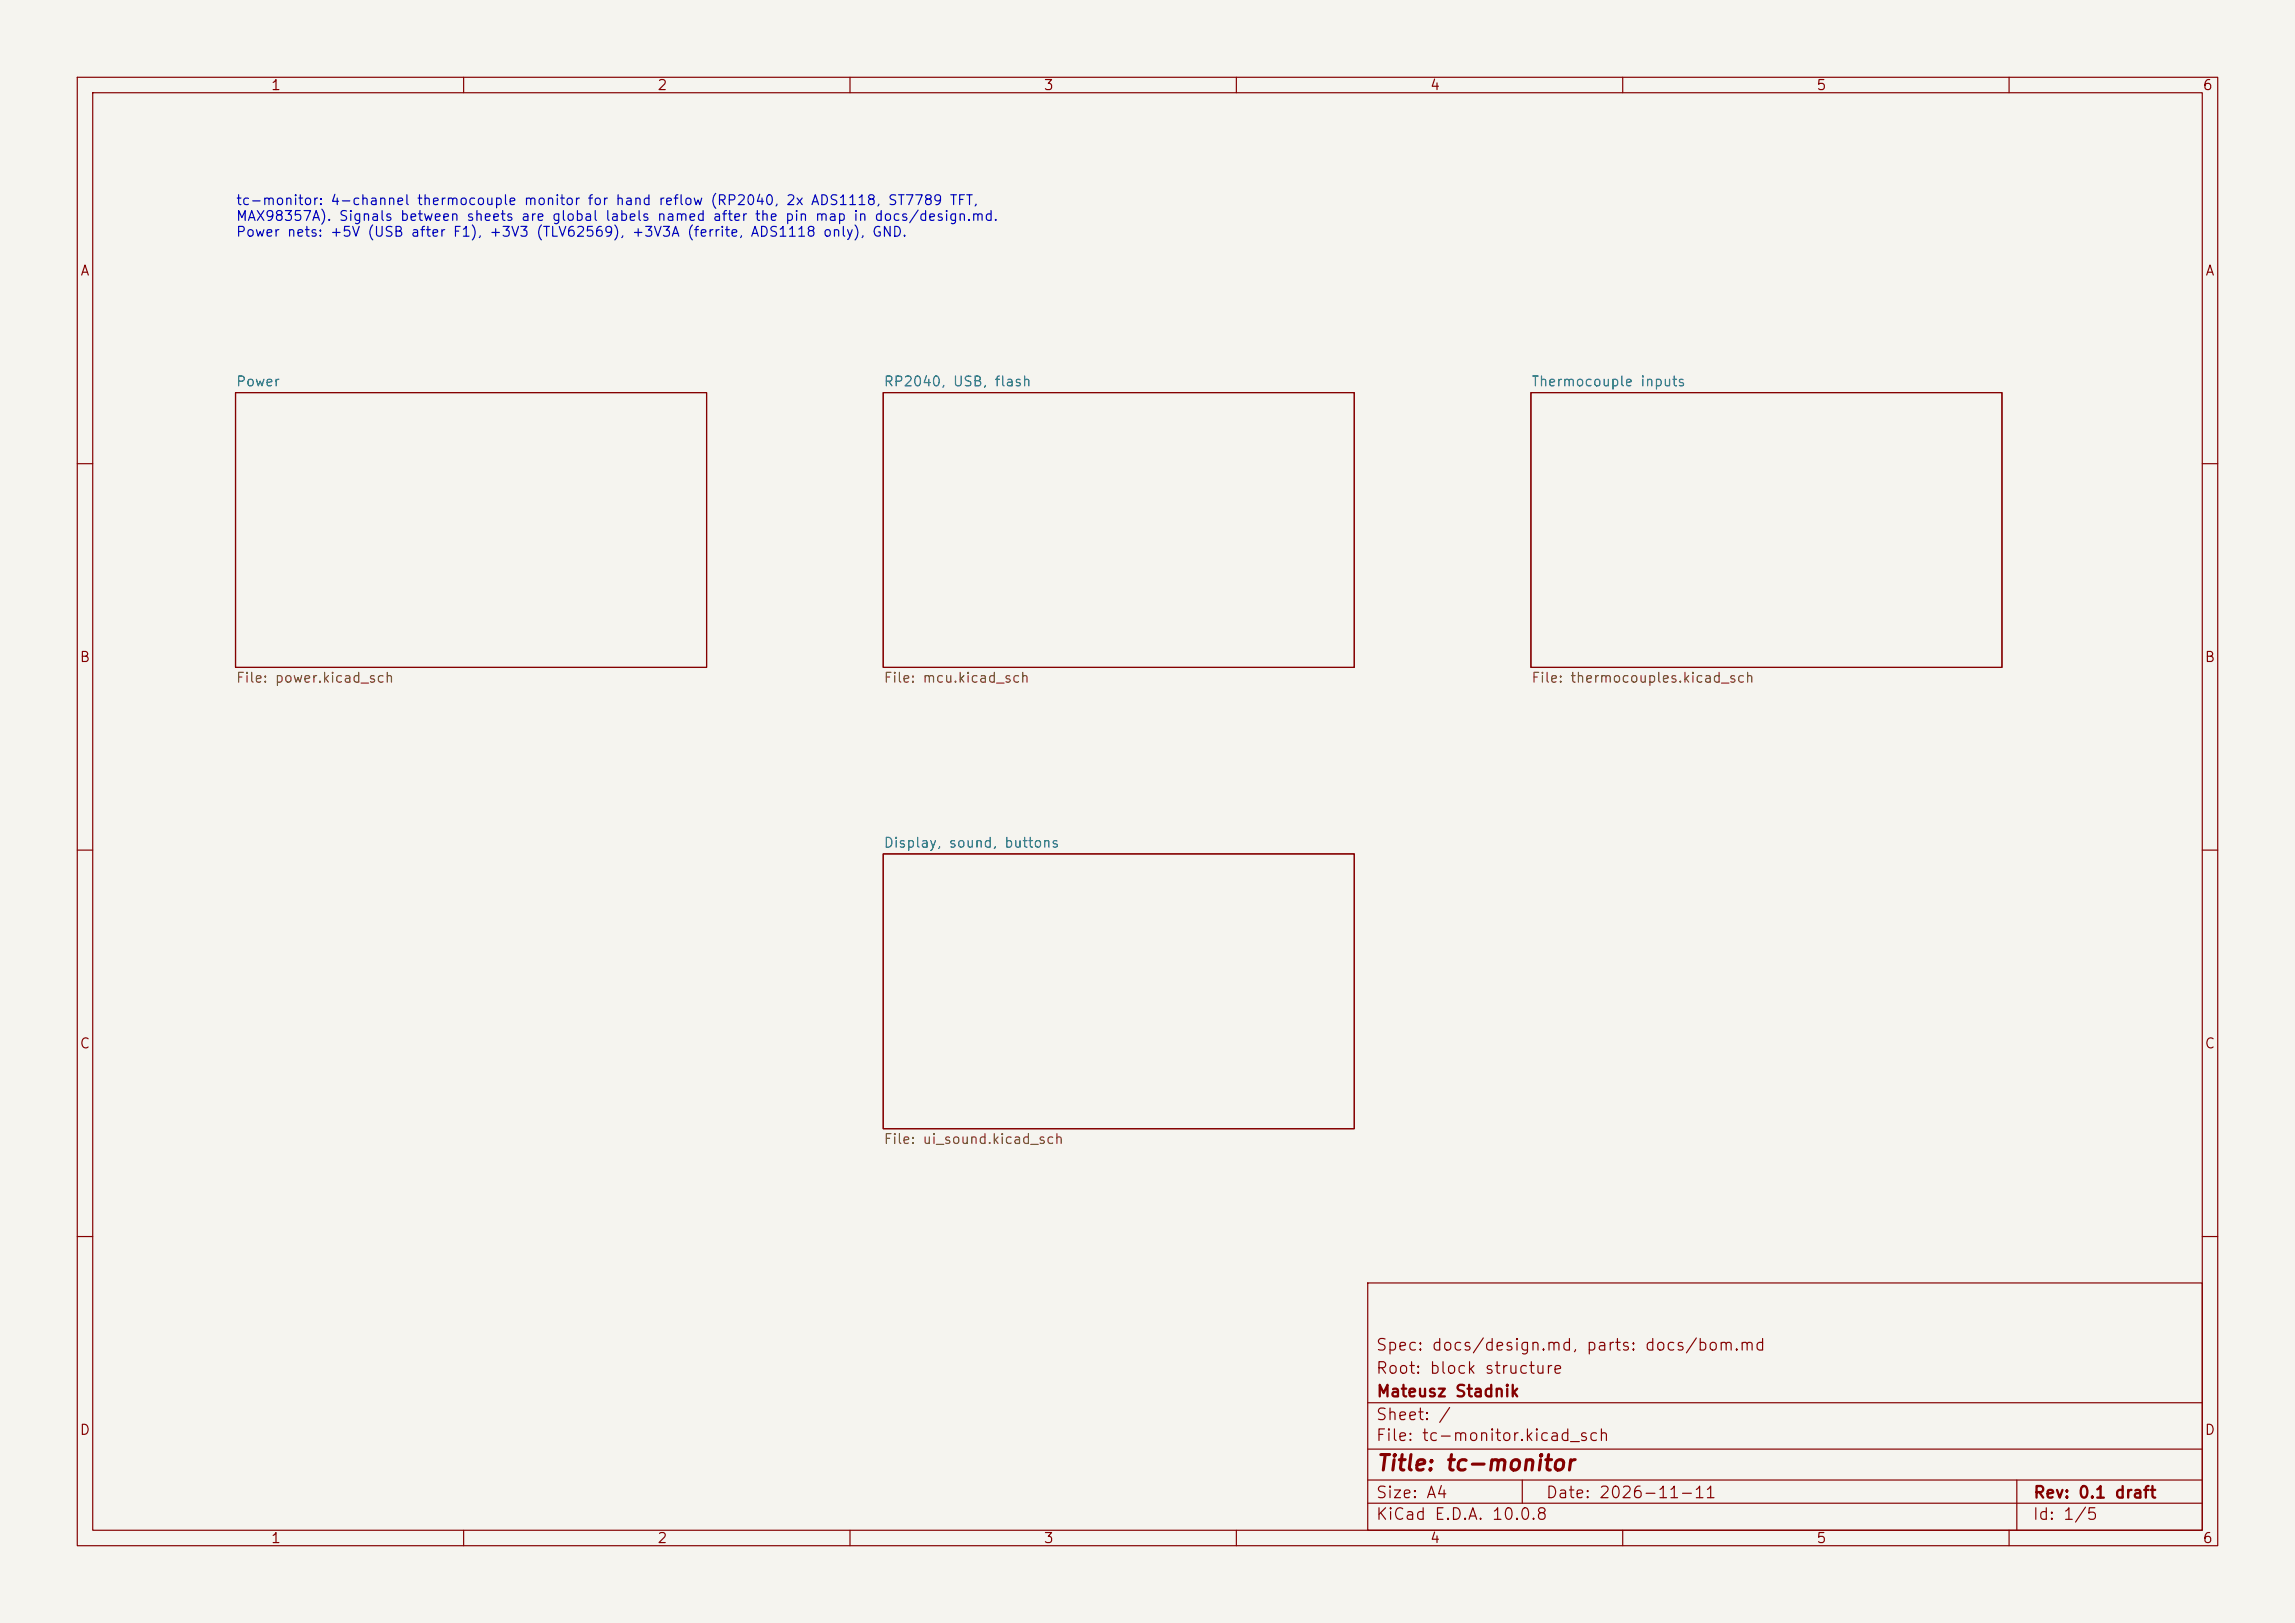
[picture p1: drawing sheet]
<svg xmlns="http://www.w3.org/2000/svg" width="297mm" height="210mm" viewBox="0 0 297 210" stroke-linecap="round" stroke-linejoin="round" font-family="sans-serif">
<defs><g id="words">
<text font-size="2" fill="#840000" x="178" y="190.8">Title: tc-monitor</text>
<g font-size="1.5" fill="#840000">
<text x="178" y="178.1">Root: block structure</text>
<text x="178" y="175.1">Spec: docs/design.md, parts: docs/bom.md</text>
<text x="178" y="184.1">Sheet: /</text>
<text x="178" y="181.1">Mateusz Stadnik</text>
<text x="178" y="186.8">File: tc-monitor.kicad_sch</text>
<text x="178" y="197">KiCad E.D.A. 10.0.8</text>
<text x="178" y="194.2">Size: A4</text>
<text x="200" y="194.2">Date: 2026-11-11</text>
<text x="263" y="197">Id: 1/5</text>
<text x="263" y="194.2">Rev: 0.1 draft</text>
</g>
<g font-size="1.3" fill="#840000">
<text x="35" y="12">1</text>
<text x="85" y="12">2</text>
<text x="135" y="12">3</text>
<text x="185" y="12">4</text>
<text x="235" y="12">5</text>
<text x="285" y="12">6</text>
<text x="10.3" y="36">A</text>
<text x="285.3" y="36">A</text>
<text x="10.2" y="86">B</text>
<text x="285.2" y="86">B</text>
<text x="10.2" y="136">C</text>
<text x="285.2" y="136">C</text>
<text x="10.2" y="186">D</text>
<text x="285.2" y="186">D</text>
<text x="35" y="200">1</text>
<text x="85" y="200">2</text>
<text x="135" y="200">3</text>
<text x="185" y="200">4</text>
<text x="235" y="200">5</text>
<text x="285" y="200">6</text>
</g>
<g font-size="1.3" fill="#0000c2">
<text x="30.5" y="26.9">tc-monitor: 4-channel thermocouple monitor for hand reflow (RP2040, 2x ADS1118, ST7789 TFT,</text>
<text x="30.5" y="28.9">MAX98357A). Signals between sheets are global labels named after the pin map in docs/design.md.</text>
<text x="30.5" y="30.9">Power nets: +5V (USB after F1), +3V3 (TLV62569), +3V3A (ferrite, ADS1118 only), GND.</text>
</g>
<g font-size="1.3" fill="#006464">
<text x="30.5" y="50.3">Power</text>
<text x="114.3" y="50.3">RP2040, USB, flash</text>
<text x="198.1" y="50.3">Thermocouple inputs</text>
<text x="114.3" y="110">Display, sound, buttons</text>
</g>
<g font-size="1.3" fill="#725600">
<text x="30.5" y="88.7">File: power.kicad_sch</text>
<text x="114.3" y="88.7">File: mcu.kicad_sch</text>
<text x="198.1" y="88.7">File: thermocouples.kicad_sch</text>
<text x="114.3" y="148.3">File: ui_sound.kicad_sch</text>
</g>
</g></defs>
<path d="M0 0h297v210h-297z" fill="#f5f4ef" stroke="#f5f4ef" stroke-width=".13"/>
<g fill="none" stroke="#840000" stroke-width=".15">
<path d="M10 10h277v190h-277zM12 12h273v186h-273zM60 10v2M110 10v2M160 10v2M210 10v2M260 10v2M30.5 50.8h60.9v35.6h-60.9zM114.3 50.8h61v35.6h-61zM198.1 50.8h61v35.6h-61zM10 60h2M285 60h2"/>
<path d="M10 110h2M114.3 110.5h61v35.6h-61zM285 110h2M10 160h2M177 166h108v32h-108zM285 160h2M60 198v2M110 198v2M160 198v2M177 194.5h108M177 191.5h108M177 187.5h108"/>
<path d="M177 181.5h108M197 191.5v3M210 198v2M260 198v2M261 191.5v6.5"/>
</g>
<use href="#words"/>
</svg>
